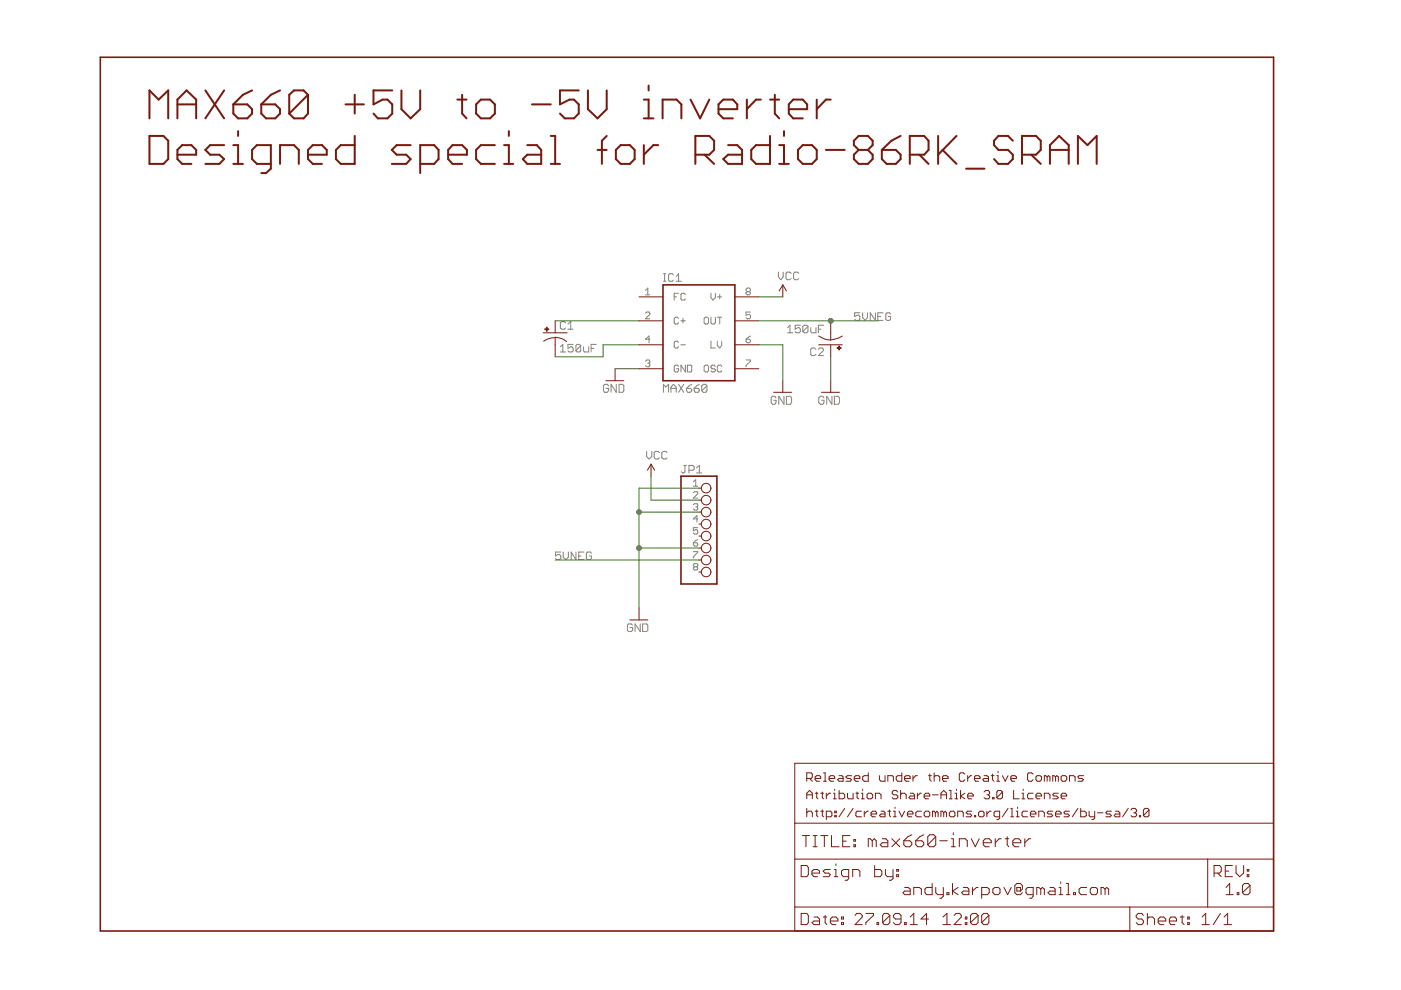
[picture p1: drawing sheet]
<svg xmlns="http://www.w3.org/2000/svg" width="297mm" height="210mm" viewBox="0 0 297 210" stroke-linecap="round" stroke-linejoin="round" font-family="sans-serif">
<g fill="none" stroke="#808080" stroke-width=".21">
<path d="M140.7 59.6h.5M140.7 58h.5M140.9 58v1.6M142.8 58.3l-.3-.3h-.5l-.2 .3v1.1l.2 .2h.5l.3-.2M143.4 59.6h1.1M143.4 58.6l.5-.6v1.6M165 57.7v1l.5 .6 .6-.6v-1M167.7 57.9l-.3-.2h-.5l-.3 .2v1.1l.3 .3h.5l.3-.3M169.4 57.9l-.3-.2h-.6l-.2 .2v1.1l.2 .3h.6l.3-.3M118.8 73.5l.5-.5v1.6M118.8 74.6h1.1M119.9 68.4l-.2-.2h-.6l-.3 .2v1.1l.3 .3h.6l.2-.3"/>
<path d="M120.4 69.8h1.1M120.4 68.7l.6-.5v1.6M121.5 73h-1.1v.9l.6-.4h.3l.2 .4v.5l-.2 .2h-.6l-.3-.2M123.1 73.3v1.1l-.2 .2h-.5l-.3-.2M123.1 73.3l-.2-.3h-.5l-.3 .3v1.1M123.1 73.3l-1 1.1M123.7 73.5v.9l.3 .2h.8v-1.1M125.3 73.9h.6M126.4 73h-1.1v1.6M136.8 61.6l.6-.5v1.4M136.8 76.6l.3-.3h.5l.2 .3-.2 .4M136.8 66.4l.3-.2h.5l.2 .5-1 .9h1"/>
<path d="M136.8 62.5h1M137.4 77h.2M137.6 77l.2 .3-.2 .5h-.5l-.3-.3M137.8 71.9h-1l.8-.7v1.5M142.9 62.9h.5M143.9 77.7l-.3-.3h-.4l-.3 .3v.9l.3 .3h.4l.3-.3v-.4h-.5M143.9 62.2h-1v1.4M143.9 67.5l-.3-.2h-.4l-.3 .2v.9l.3 .3h.4l.3-.3M143.9 72.6l-.3-.3h-.4l-.3 .3v.9l.3 .3h.4l.3-.3M144.4 68h.9M144.4 73.1h.9M144.8 67.5v.9"/>
<path d="M145.3 62.4l-.2-.2h-.6l-.1 .2v1l.1 .2h.6l.2-.2M145.3 77.4v1.5l-.9-1.5v1.5M145.7 77.4h.8l.2 .3v.9l-.2 .3h-.8zM149.3 67.5l.2-.2h.5l.2 .2v.9l-.2 .3h-.5l-.2-.3zM149.5 77.4h.5l.2 .3v.9l-.2 .3h-.5l-.2-.3v-.9zM150.7 62.2v.9l.5 .5 .5-.5v-.9M150.7 67.3v1.1l.3 .3h.4l.3-.3v-1.1M150.7 72.3v1.5h1M151.7 77.7l-.3-.3h-.4l-.3 .3v.2l.3 .3 .7 .2v.2l-.3 .3h-.4l-.3-.3M152.1 62.9h.9M152.1 67.3h.9M152.1 72.3v1l.5 .5 .4-.5v-1"/>
<path d="M152.6 62.4v1M152.6 67.3v1.4M153 77.7l-.2-.3h-.5l-.2 .3v.9l.2 .3h.5l.2-.3M158.2 76.3h.9v.3l-.9 .9v.3M158.2 71.9h.7l.2 .3v.2l-.2 .3h-.5l-.2-.3zM158.4 61.8l-.2-.2v-.3l.2-.2h.5l.2 .2v.3l-.2 .2M158.4 61.8l-.2 .2v.3l.2 .2h.5l.2-.2v-.3l-.2-.2M158.4 61.8h.5M159.1 66.2h-.9v.6l.5-.1 .4 .1v.5l-.2 .3h-.5l-.2-.3M159.1 71.2l-.9 .7M167 69.5l.5-.5v1.6M167 70.6h1.1"/>
<path d="M169.7 69h-1.1v.8l.6-.3h.2l.3 .3v.5l-.3 .3h-.6l-.2-.3M171.3 69.2v1.1l-.3 .3h-.5l-.3-.3M171.3 69.2l-.3-.2h-.5l-.3 .2v1.1M171.3 69.2l-1.1 1.1M171.9 69.5v.8l.2 .3h.9v-1.1M173 74l-.3-.2h-.6l-.2 .2v1.1l.2 .3h.6l.3-.3M173.5 69.8h.5M173.5 74l.3-.2h.5l.3 .2v.3l-1.1 1.1h1.1M174.6 69h-1.1v1.6M182.3 66.3h-1.1v.8l.6-.3h.3l.2 .3v.6l-.2 .2h-.6l-.3-.2M182.9 66.3v1l.5 .6 .5-.6v-1M185.6 66.3v1.6l-1.1-1.6v1.6"/>
<path d="M186.1 67.1h.6M187.2 66.3h-1.1v1.6h1.1M188.8 66.6l-.2-.3h-.5l-.3 .3v1.1l.3 .2h.5l.2-.2v-.6h-.5M129.1 81.8l-.4-.3h-.5l-.2 .3v1l.2 .4h.5l.4-.4v-.5h-.6M130.7 81.5v1.7l-1.1-1.7v1.7M131.3 81.5h.7l.3 .3v1l-.3 .4h-.7zM137.1 95.7v1.1l.5 .5 .6-.5v-1.1M139.8 96l-.2-.3h-.6l-.3 .3v1.1l.3 .2h.6l.2-.2M140.7 83.2v-1.7l.5 .6 .6-.6v1.7M141.4 96l-.2-.3h-.5l-.4 .3v1.1l.4 .2h.5l.2-.2M142.3 83.2v-1.1l.5-.6 .6 .6v1.1M142.3 82.3h1.1"/>
<path d="M143.9 81.5l1.1 1.7M145 81.5l-1.1 1.7M145 98.7h.6M145.2 98.7v1.3l-.2 .3h-.3l-.2-.3M145.6 82.3h.7l.4 .3v.2l-.4 .4h-.5l-.2-.4zM146.1 99.7h.8l.3-.3v-.5l-.3-.2h-.8v1.6M146.7 81.5l-1.1 .8M147.2 82.3h.8l.3 .3v.2l-.3 .4h-.6l-.2-.4zM147.7 99.2l.6-.5v1.6M148.3 81.5l-1.1 .8M149.9 81.8v1l-.3 .4h-.5l-.3-.4M149.9 81.8l-.3-.3h-.5l-.3 .3v1"/>
<path d="M149.9 81.8l-1.1 1M164.5 84.4l-.2-.4h-.5l-.3 .4v1l.3 .3h.5l.2-.3v-.5h-.5M166.2 84v1.7l-1.1-1.7v1.7M166.7 84h.9l.2 .4v1l-.2 .3h-.9zM174.7 84.4l-.3-.4h-.5l-.3 .4v1l.3 .3h.5l.3-.3v-.5h-.5M176.4 84v1.7l-1.1-1.7v1.7M176.9 84h.8l.3 .4v1l-.3 .3h-.8zM118.9 117h-1.1v.9l.5-.3h.3l.3 .3v.5l-.3 .3h-.6l-.2-.3M119.4 117v1.1l.6 .6 .5-.6v-1.1M122.1 117v1.7l-1-1.7v1.7M122.7 117.9h.5M123.8 117h-1.1v1.7h1.1"/>
<path d="M125.4 117.3l-.2-.3h-.6l-.3 .3v1.1l.3 .3h.6l.2-.3v-.5h-.5M147 102.1l.5-.4v1.4M147 103.1h.9M147 104.4l.3-.1h.5l.1 .1v.3l-.9 .9h.9M147 107l.3-.2h.5l.1 .2-.1 .5M147 115.1h.8l.1 .4-.1 .3h-.5l-.3-.3zM147 117h.9v.1l-.9 1v.2M147.5 107.5h.3M147.7 100.3h1.1M147.8 107.5l.1 .2-.1 .5h-.5l-.3-.3M147.9 111.9h-.9v.7l.5-.3h.3l.1 .3-.1 .6h-.5l-.3-.2M147.9 110h-.9l.8-.7v1.4"/>
<path d="M147.9 114.4l-.4 .2-.5 .5M134.1 132.5l-.3-.2h-.5l-.3 .2v1.1l.3 .3h.5l.3-.3v-.6h-.6M135.7 132.3v1.6l-1.1-1.6v1.6M136.2 132.3h.9l.3 .2v1.1l-.3 .3h-.9zM147.3 120.2l-.3-.3v-.2l.3-.2h.5l.1 .2-.1 .5M147.3 120.2l-.3 .2 .3 .5h.5l.1-.3-.1-.4M147.3 120.2h.5"/>
</g>
<g fill="none" stroke="#771a0e" stroke-width=".21">
<path d="M115.2 70.6h5M115.3 72.3l.7-.4 1.7-.3v1.5M117.7 71.5l1.7 .4 .8 .5M135.5 78.2h5.1M135.5 62.9h5.1M135.5 68h5.1M135.5 73.1h5.1M155.8 78.2h5.1M155.8 62.9h5.1M155.8 68h5.1M155.8 73.1h5.1M191.8 188.2h.8l.4 .3v1.2h-1.2l-.3-.4 .3-.4h1.2"/>
<path d="M193.7 189.7v-1.5h1.2l.4 .3v1.2M197.6 187.3v2.4h-1.2l-.3-.4v-.8l.3-.3h1.2M198.4 188.2v1.1l.4 .4h1.2M200 188.2v1.8l-.4 .5h-.4M200.8 189.3h.4v.4h-.4zM202 187.3v2.4M203.1 188.2l-1.1 .7 1.1 .8M204.2 188.2h.9l.3 .3v1.2h-1.2l-.3-.4 .3-.4h1.2M206.2 188.2v1.5M207.4 188.2h-.4l-.8 .7M208.1 189.7h1.2l.4-.4v-.8l-.4-.3h-1.2v2.3M210.5 188.5l.4-.3h.8l.3 .3v.8l-.3 .4h-.8l-.4-.4z"/>
<path d="M212.9 188.2l.7 1.5 .8-1.5M215.6 188.2h.7v.7h-.7zM216.3 188.9l.5-.4v-.8l-.5-.4h-.7l-.4 .4v1.6l.4 .4h.7l.5-.4M219.1 189.7h-1.2l-.4-.4v-.8l.4-.3h1.2v1.8l-.4 .5h-.4M220.7 188.5l-.5-.3h-.4v1.5M220.7 188.5v1.2M220.7 188.5l.3-.3 .4 .3v1.2M222.6 188.2h.8l.3 .3v1.2h-1.1l-.4-.4 .4-.4h1.1M224.6 188.2h.3v1.5M224.6 189.7h.7M224.9 187v.3M226.1 189.7h.7"/>
<path d="M226.1 187.3h.4v2.4M227.6 189.3h.4v.4h-.4zM230.4 188.2h-1.2l-.4 .3v.8l.4 .4h1.2M231.5 188.2h.8l.4 .3v.8l-.4 .4h-.8l-.3-.4v-.8zM234.3 188.5l-.4-.3h-.5v1.5M234.3 188.5v1.2M234.3 188.5l.3-.3 .5 .3v1.2M259.9 189.7h1.6M259.9 188.2l.8-.9v2.4M262.3 189.3h.4v.4h-.4zM265 187.7v1.6l-.4 .4h-.8l-.4-.4M265 187.7l-.4-.4h-.8l-.4 .4v1.6"/>
<path d="M265 187.7l-1.6 1.6"/>
</g>
<g fill="none" stroke="#771a0e" stroke-width=".42">
<path d="M43.5 19.2l4 5.9M47.5 19.2l-4 5.9M53.4 19.2l-1.9 .9-2 2M59.4 19.2l-2 .9-2 2M83.2 19.2h-4v2.9l1.9-1h1l1.1 1v2l-1.1 1h-2l-.9-1M85.1 19.2v3.9l2 2 2-2v-3.9M122.7 19.2h-4v2.9l2.1-1h.9l1 1v2l-1 1h-2l-1-1M124.7 19.2v3.9l2 2 1.9-2v-3.9M137.5 18.2v1M31.7 25.1v-5.9l1.9 1.9 2.1-1.9v5.9M31.7 28.8h2.9l1.1 1v3.9l-1.1 1h-2.9zM37.6 25.1v-4l2-1.9 2 1.9v4"/>
<path d="M37.6 32.8h4v-1l-1-1h-2l-1 1v1.9l1 1h2M37.6 22.1h4M47.5 30.8h-2.9l-1.1 1 1.1 1h1.9l1 .9-1 1h-3M49.5 22.1h2.9l1 1v1l-1 1h-1.9l-1-1zM49.5 34.7h2M49.5 30.8h1v3.9M50.5 27.8v1M55.4 22.1h3l1 1v1l-1 1h-2l-1-1zM57.4 34.7h-2.9l-1.1-1v-1.9l1.1-1h2.9v5l-1 .9h-1M59.4 34.7v-3.9h2.9l1.1 1v2.9M65.3 20.1v4l-.9 1h-2.1l-1-1M65.3 20.1l-.9-.9h-2.1l-1 .9v4"/>
<path d="M65.3 32.8h4v-1l-1-1h-2l-1 1v1.9l1 1h2M65.3 20.1l-4 4M73.3 22.1h3.9M75.2 20.1v4M75.2 28.8v5.9h-3l-1-1v-1.9l1-1h3M87.1 30.8h-3l-1 1 1 1h2l1 .9-1 1h-3M89.1 34.7h3l.9-1v-1.9l-.9-1h-3v5.9M95 32.8h4v-1l-1-1h-2.1l-.9 1v1.9l.9 1h2.1M97 21.1h1.9M98 20.1v4l.9 1M100.9 22.1l1.1-1h1.9l1 1v2l-1 1h-1.9l-1.1-1zM104.9 30.8h-2.9l-1.1 1v1.9l1.1 1h2.9"/>
<path d="M106.9 34.7h1.9M106.9 30.8h1v3.9M107.9 27.8v1M111.8 30.8h2l.9 1v2.9h-2.9l-1-1 1-.9h2.9M112.8 22.1h4M116.8 34.7h1.9M116.8 28.8h.9v5.9M126.7 31.8h1.9M128.6 28.8l-1 1v4.9M130.6 31.8l1-1h1.9l1.1 1v1.9l-1.1 1h-1.9l-1-1zM136.5 25.1h2M136.5 21.1h1v4"/>
<path d="M136.5 30.8v3.9M139.6 30.8h-1.1l-2 2M140.5 25.1v-4h2.9l1.1 1v3M146.4 21.1l2 4 2-4M147.4 32.8h3l1-1v-2l-1-1h-3v5.9M149.4 32.8l2 1.9M152.3 23.1h4v-1l-.9-1h-2l-1.1 1v2l1.1 1h2M154.4 30.8h1.9l1 1v2.9h-2.9l-1-1 1-.9h2.9M158.3 21.1v4M161.3 21.1h-1l-2 2M163.3 21.1h1.9M163.3 28.8v5.9h-3l-1-1v-1.9l1-1h3"/>
<path d="M164.3 20.1v4l.9 1M165.2 34.7h2M165.2 30.8h1v3.9M166.2 27.8v1M167.2 23.1h3.9v-1l-.9-1h-2l-1 1v2l1 1h2M169.2 31.8l1-1h1.9l1.1 1v1.9l-1.1 1h-1.9l-1-1zM173.2 21.1v4M175.1 31.8h4M176.1 21.1h-1l-1.9 2M182.1 31.8l-1.1 1v.9l1.1 1h1.9l1-1v-.9l-1-1M182.1 31.8l-1.1-1v-1l1.1-1h1.9l1 1v1l-1 1M182.1 31.8h1.9"/>
<path d="M187 31.8h2.9l1 1v.9l-1 1h-1.9l-1-1zM190.9 28.8l-1.9 1-2 2M192.9 32.8h3l1-1v-2l-1-1h-3v5.9M194.9 32.8l2 1.9M198.9 28.8v5.9M199.8 31.8l3 2.9M202.8 28.8l-3.9 4M204.8 35.8h3.9M214.7 29.8l-1-1h-2l-.9 1v1l.9 1h2l1 1v.9l-1 1h-2l-.9-1M216.7 32.8h2.9l1.1-1v-2l-1.1-1h-2.9v5.9M218.6 32.8l2.1 1.9M222.6 31.8h4"/>
<path d="M222.6 34.7v-3.9l2-2 2 2v3.9M228.5 34.7v-5.9l2.1 2 1.9-2v5.9"/>
</g>
<path d="M140.6 60.4h15.2v20.3h-15.2z" fill="none" stroke="#771a0e" stroke-width=".34"/>
<path d="M115.5 69.7h.8v.2h-.8z" fill="#771a0e"/>
<path d="M115.5 69.7h.9v.2h-.9z" fill="none" stroke="#771a0e" stroke-width=".21"/>
<path d="M115.8 69.4h.2v.8h-.2z" fill="#771a0e"/>
<path d="M115.8 69.4h.2v.8h-.2zM117.7 68v2.6M117.7 73.1v2.5M173.6 71.2l1.6 .8 .9 .1M173.6 73.1h5M176.1 70.6v1.5M178.6 71.2l-.8 .5-1.7 .4" fill="none" stroke="#771a0e" stroke-width=".21"/>
<path d="M177.5 73.7h.8v.1h-.8z" fill="#771a0e"/>
<path d="M177.5 73.7h.8v.2h-.8z" fill="none" stroke="#771a0e" stroke-width=".21"/>
<path d="M177.8 73.3h.2v.9h-.2z" fill="#771a0e"/>
<g fill="none" stroke="#771a0e" stroke-width=".21">
<path d="M130.4 78.2v2.5M166 60.4v2.5M166 60.4l.7 1.3M166 60.4l-.8 1.3M176.1 68v2.6M176.1 73.1v2.5M177.8 73.4h.2v.8h-.2zM128.5 80.7h3.8M138 98.4l.8 1.3M138 98.4l-.7 1.3M138 98.4v2.6M164 83.2h3.8"/>
<path d="M166 80.7v2.5M174.2 83.2h3.8M176.1 80.7v2.5M148.2 103.5h.5M148.2 106h.5M148.2 108.6h.5M148.2 111.1h.5M148.2 113.7h.5M148.2 116.2h.5M148.2 118.7h.5M133.5 131.4h3.9M135.5 128.9v2.5"/>
<path d="M148.2 121.3h.5M168.5 161.8h101.5v35.6h-101.5zM168.5 174.5h101.5M170.1 177.2h1.5M170.9 177.2v2.3M171 165.1h1l.2-.4v-.6l-.2-.2h-1v1.7M171 169.4v-1.2l.6-.6 .6 .6v1.2M171 171.4v1.8M171 172.3l.4-.3h.6l.2 .3v.9M171 168.5h1.2M171.6 165.1l.6 .5M172.4 177.2h.8"/>
<path d="M172.4 179.5h.8M172.8 165.1h1.2v-.4l-.2-.2h-.6l-.4 .2v.6l.4 .3h.6M172.8 177.2v2.3M172.8 168.2h.6M172.8 172h.6M173.2 167.9v1.2l.2 .3M173.2 171.7v1.2l.2 .3M174 177.2h1.5M174 168.2h.6M174 172h.6M174.3 167.9v1.2l.3 .3M174.3 171.7v1.2l.3 .3"/>
<path d="M174.6 163.9h.3v1.7M174.6 165.6h.6M174.8 177.2v2.3M175.2 168.2v1.2M175.2 173.2h.9l.3-.3v-.6l-.3-.3h-.9v1.8M175.8 165.1h1.2v-.4l-.3-.2h-.6l-.3 .2v.6l.3 .3h.6M176.1 168.2h-.3l-.6 .6M176.3 177.2v2.3h1.6M176.7 168.2h.3v1.2M176.7 169.4h.6M177 167.3v.3M177 172h.3v.3h-.3z"/>
<path d="M177 172.9h.3v.3h-.3zM177.9 164.5h.6l.3 .2v.9h-.9l-.3-.3 .3-.2h.9M177.9 167.6v1.8h.9l.3-.3v-.6l-.3-.3h-.9M178.7 178.3h.7M179.1 171.4l-1.2 1.8M179.7 168.2v.9l.2 .3h1v-1.2M180.2 177.2h-1.5v2.3h1.5M180.5 164.5h-.8l-.4 .2 .4 .4h.6l.2 .2-.2 .3h-1M180.9 171.4l-1.2 1.8M181 179.1h.4v.4h-.4zM181 178h.4v.3h-.4zM181.1 165.1h1.2v-.4l-.2-.2h-.6l-.4 .2v.6l.4 .3h.6"/>
<path d="M181.5 168.2h.6M181.7 167.9v1.2l.4 .3M182.6 168.2h.3v1.2M182.6 169.4h.6M182.6 172h-.9l-.2 .3v.6l.2 .3h.9M182.9 167.3v.3M183.2 172v1.2M184.1 163.9v1.7h-.9l-.3-.3v-.6l.3-.2h.9M184.1 168.2h.6l.3 .3v.6l-.3 .3h-.6l-.3-.3v-.6zM184.1 172h-.3l-.6 .6M184.7 172.6h1.2l-.3-.6h-.6l-.3 .3v.6l.3 .3h.6M184.9 178.3l-.4-.5h-.4v1.7"/>
<path d="M184.9 178.3v1.2M184.9 178.3l.5-.5 .4 .5v1.2M185.6 169.4v-1.2h.9l.3 .3v.9M186.5 164.5v.8l.3 .3h.8v-1.1M186.8 172h.6l.2 .3v.9h-.8l-.3-.3 .3-.3h.8M187 177.8h.8l.4 .5v1.2h-1.2l-.4-.4 .4-.4h1.2M188.2 165.6v-1.1h1l.2 .2v.9M188.2 172h.6M188.6 171.7v1.2l.2 .3M189.1 177.8l1.7 1.7M189.4 172h.4v1.2M189.4 173.2h.6"/>
<path d="M189.8 171.1v.3M190.4 167.9l-.4-.3h-.6l-.2 .6 .2 .3h.6l.4 .3v.3l-.4 .3h-.6l-.2-.3M190.6 172l.6 1.2 .6-1.2M190.8 177.8l-1.7 1.7M190.9 168.5l.3-.3h.6l.3 .3v.9M190.9 167.6v1.8M191.2 163.9v1.7h-.8l-.4-.3v-.6l.4-.2h.8M191.6 178.3h1.3l.4 .4v.4l-.4 .4h-.9l-.4-.4zM191.8 165.1h1.2v-.4l-.3-.2h-.6l-.3 .2v.6l.3 .3h.6M192.4 172.6h1.2l-.3-.6h-.6l-.3 .3v.6l.3 .3h.6M193 168.2h.6l.3 .3v.9h-.9l-.3-.3 .3-.3h.9M193.3 177l-.8 .4-.9 .9"/>
<path d="M193.6 164.5v1.1M194.2 178.3h1.2l.5 .4v.4l-.5 .4h-.8l-.4-.4zM194.5 164.5h-.3l-.6 .6M194.5 168.2v1.2M195.3 172h-.8l-.3 .3v.6l.3 .3h.8M195.3 168.2h-.2l-.6 .6M195.9 177l-.9 .4-.8 .9M195.9 168.8h1.2l-.2-.6h-.6l-.4 .3v.6l.4 .3h.6M195.9 172.3l.4-.3h.6l.2 .3v.6l-.2 .3h-.6l-.4-.3zM196.9 164.5h.6M197.1 164.1v1.2l.4 .3M197.7 168.5h1.2"/>
<path d="M198.1 164.7l.2-.2h.6l.3 .2v.9M198.1 163.9v1.7M198.3 172.3l-.2-.3h-.4v1.2M198.3 172.3v.9M198.3 172.3l.3-.3 .3 .3v.9M198.4 177.4v1.7l-.4 .4h-.9l-.4-.4M198.4 177.4l-.4-.4h-.9l-.4 .4v1.7M198.4 177.4l-1.7 1.7M199.2 178.3h1.7M199.5 168.5h1.2M199.5 169.4v-1.2l.6-.6 .6 .6v1.2M199.8 165.1h1.2v-.4l-.3-.2h-.6l-.3 .2v.6l.3 .3h.6"/>
<path d="M200.1 172.3l.3-.3 .3 .3v.9M200.1 172.3l-.3-.3h-.3v1.2M200.1 172.3v.9M201.3 169.4h.6M201.3 167.6h.3v1.8M201.6 172h.6l.3 .3v.6l-.3 .3h-.6l-.3-.3v-.6zM201.7 179.5h.8M201.7 177.8h.4v1.7M202.1 176.6v.4M202.5 168.2h.3v1.2M202.5 169.4h.6M202.8 167.3v.3"/>
<path d="M203.1 173.2v-1.2h.9l.2 .3v.9M203.4 179.5v-1.7h1.3l.4 .5v1.2M203.6 167.6v1.8M204.6 164.1l-.4-.2h-.6l-.2 .2v1.2l.2 .3h.6l.4-.3M204.6 168.2l-1 .6 1 .6M205.2 164.5v1.1M205.2 168.8h1.2v-.3l-.4-.3h-.6l-.2 .3v.6l.2 .3h.6M205.9 177.8l.9 1.7 .8-1.7M206 164.5h-.2l-.6 .6M206 172h-.8l-.4 .3 .4 .3h.6l.2 .3-.2 .3h-1M206.6 165.1h1.2v-.4l-.3-.2h-.6l-.3 .2v.6l.3 .3h.6M206.6 172.9h.3v.3h-.3z"/>
<path d="M207.5 172.3l.3-.3h.6l.2 .3v.6l-.2 .3h-.6l-.3-.3zM208.5 178.7h1.7v-.4l-.5-.5h-.8l-.4 .5v.8l.4 .4h.8M208.6 164.5h.6l.4 .2v.9h-1l-.2-.3 .2-.2h1M208.6 167.9l.4-.3h.6l.2 .3-.2 .6M209.2 168.5h.4M209.2 172v1.2M209.6 168.5l.2 .3v.3l-.2 .3h-.6l-.4-.3M210.2 164.5h.6M210.2 172h-.4l-.6 .6M210.4 164.1v1.2l.4 .3M210.4 169.1h.4v.3h-.4zM211 177.8v1.7"/>
<path d="M211.3 165.6h.6M211.3 164.5h.3v1.1M211.6 163.5v.4M211.9 173.2h-.9l-.2-.3v-.6l.2-.3h.9v1.5l-.6 .3M212.3 177.8h-.4l-.9 .9M212.5 164.5l.6 1.1 .6-1.1M212.5 167.9v1.2l-.3 .3h-.6l-.3-.3M212.5 167.9l-.3-.3h-.6l-.3 .3v1.2M212.5 167.9l-1.2 1.2M213.1 177.8h.8M213.6 177.4v1.7l.3 .4M213.7 171.4l-1.2 1.8"/>
<path d="M214.3 165.1h1.2v-.4l-.3-.2h-.6l-.3 .2v.6l.3 .3h.6M214.3 173.2h.6M214.3 171.4h.3v1.8M214.7 178.7h1.7v-.4l-.4-.5h-.8l-.5 .5v.8l.5 .4h.8M214.9 167.6v1.8h1.2M215.5 172h.3v1.2M215.5 173.2h.6M215.8 171.1v.3M216.7 168.2h.2v1.2M216.7 169.4h.6M216.9 167.3v.3M217.3 177.8v1.7"/>
<path d="M217.9 172h-1l-.2 .3v.6l.2 .3h1M218.5 172.6h1.1v-.3l-.3-.3h-.6l-.2 .3v.6l.2 .3h.6M218.5 177.8h-.4l-.8 .9M219.1 164.1l-.4-.2h-.6l-.2 .2v1.2l.2 .3h.6l.4-.3M219.1 168.2h-1l-.2 .3v.6l.2 .3h1M219.6 164.7l.3-.2h.6l.3 .2v.6l-.3 .3h-.6l-.3-.3zM219.6 168.8h1.2v-.3l-.3-.3h-.6l-.3 .3v.6l.3 .3h.6M220.2 173.2v-1.2h.9l.3 .3v.9M221.4 169.4v-1.2h.9l.3 .3v.9M222 164.7l.3-.2 .3 .2v.9M222 164.7l-.6-.2v1.1M222 164.7v.9"/>
<path d="M223.2 172h-.9l-.3 .3 .3 .3h.6l.3 .3-.3 .3h-.9M223.8 164.7l-.6-.2v1.1M223.8 164.7v.9M223.8 172.6h1.2v-.3l-.4-.3h-.6l-.2 .3v.6l.2 .3h.6M223.8 164.7l.2-.2 .4 .2v.9M224.4 168.2h-.9l-.3 .3 .3 .3h.5l.4 .3-.4 .3h-.8M225 168.8h1.2v-.3l-.4-.3h-.6l-.2 .3v.6l.2 .3h.6M225.2 164.5h.6l.4 .2v.6l-.4 .3h-.6l-.2-.3v-.6zM226.8 165.6v-1.1h.8l.3 .2v.9M226.8 172h-1l-.2 .3 .2 .3h.6l.4 .3-.4 .3h-.8M228.5 171.4l-1.1 1.8M229.1 171.4v1.8h.9l.3-.3v-.6l-.3-.3h-.9"/>
<path d="M229.7 164.5h-.9l-.3 .2 .3 .4h.6l.3 .2-.3 .3h-.9M230.9 172v.9l.3 .3h.9M232.1 172v1.5l-.6 .3M232.7 172.3h1.2M235.6 172h-.9l-.2 .3 .2 .3h.6l.3 .3-.3 .3h-.8M236.5 172h.6l.3 .3v.9h-.9l-.3-.3 .3-.3h.9M239.2 171.4l-1.2 1.8M239.8 171.7l.3-.3h.5l.4 .3v.3l-.4 .3M240.4 172.3h.2M240.6 172.3l.4 .3v.3l-.4 .3h-.5l-.3-.3M241.6 172.9h.2v.3h-.2zM243.6 171.7l-.2-.3h-.6l-.4 .3v1.2"/>
<path d="M243.6 171.7v1.2l-.2 .3h-.6l-.4-.3M243.6 171.7l-1.2 1.2M168.5 182.2h101.5M168.5 192.3h101.5M169.9 183.5h1.1l.4 .4v1.6l-.4 .4h-1.1zM169.9 193.7h1.1l.4 .4v1.5l-.4 .4h-1.1zM172.1 185.1h1.7v-.4l-.5-.3h-.7l-.5 .3v.8l.5 .4h.7M172.6 194.4h.7l.5 .5v1.1h-1.2l-.5-.4 .5-.3h1.2M174.5 194.4h.8M174.9 194.1v1.5l.4 .4M176 195.3h1.7v-.4l-.5-.5h-.7l-.5 .5v.7l.5 .4h.7M176 184.4h-1.1l-.4 .3 .4 .4h.8l.3 .4-.3 .4h-1.2"/>
<path d="M176.9 185.9h.8M176.9 184.4h.3v1.5M177.2 183.2v.3M178.4 195.6h.4v.4h-.4zM178.4 194.4h.4v.5h-.4zM179.9 185.9h-1.1l-.4-.4v-.8l.4-.3h1.1v1.9l-.3 .3h-.4M180.8 185.9v-1.5h1.1l.4 .3v1.2M181.3 194.1l.3-.4h.8l.4 .4v.3l-1.5 1.6h1.5M183.6 193.7h1.6v.4l-1.6 1.5v.4M185.4 183.5v2.4h1.2l.4-.4v-.8l-.4-.3h-1.2M185.9 195.6h.4v.4h-.4zM187.7 184.4v1.1l.5 .4h1.1"/>
<path d="M188.7 194.1v1.5l-.5 .4h-.7l-.4-.4M188.7 194.1l-.5-.4h-.7l-.4 .4v1.5M188.7 194.1l-1.6 1.5M189.3 184.4v1.9l-.4 .3h-.3M190.1 185.5h.4v.4h-.4zM190.1 184.4h.4v.3h-.4zM191 194.9h-1.2l-.4-.5v-.3l.4-.4h.8l.4 .4v1.5l-.4 .4h-.8l-.4-.4M191.8 195.6h.3v.4h-.3zM193 196h1.5M193 194.4l.7-.7v2.3M196.9 194.9h-1.6l1.1-1.2v2.3M199.9 196h1.6"/>
<path d="M199.9 194.4l.9-.7v2.3M202.3 194.1l.4-.4h.8l.3 .4v.3l-1.5 1.6h1.5M204.7 195.6h.3v.4h-.3zM204.7 194.4h.3v.5h-.3zM207.4 194.1v1.5l-.5 .4h-.7l-.4-.4M207.4 194.1l-.5-.4h-.7l-.4 .4v1.5M207.4 194.1l-1.6 1.5M209.7 194.1v1.5l-.4 .4h-.7l-.5-.4M209.7 194.1l-.4-.4h-.7l-.5 .4v1.5M209.7 194.1l-1.6 1.5M239.5 192.3v5.1M242.4 194.1l-.3-.4h-.8l-.4 .4v.3l.4 .5h.8l.3 .4v.3l-.3 .4h-.8l-.4-.4"/>
<path d="M243.3 194.9l.3-.5h.8l.4 .5v1.1M243.3 193.7v2.3M245.6 195.3h1.6v-.4l-.5-.5h-.7l-.4 .5v.7l.4 .4h.7M247.9 195.3h1.5v-.4l-.3-.5h-.8l-.4 .5v.7l.4 .4h.8M250.2 194.4h.9M250.6 194.1v1.5l.5 .4M251.8 195.6h.4v.4h-.4zM251.8 194.4h.4v.5h-.4zM254.9 196h1.5M254.9 194.4l.7-.7v2.3M256.1 182.2v10.1M257.4 185.1h1.2l.3-.4v-.8l-.3-.4h-1.2v2.4"/>
<path d="M258.2 185.1l.7 .8M258.8 193.7l-1.6 2.3M259.5 196h1.6M259.5 194.4l.8-.7v2.3M259.8 184.7h.7M261.3 183.5h-1.5v2.4h1.5M262.1 183.5v1.6l.7 .8 .9-.8v-1.6M264.4 185.5h.4v.4h-.4zM264.4 184.4h.4v.3h-.4z"/>
<circle cx="149.7" cy="116.2" r="1.02"/>
<circle cx="149.7" cy="108.6" r="1.02"/>
<circle cx="149.7" cy="113.7" r="1.02"/>
<circle cx="149.7" cy="103.5" r="1.02"/>
<circle cx="149.7" cy="111.1" r="1.02"/>
<circle cx="149.7" cy="118.7" r="1.02"/>
<circle cx="149.7" cy="106" r="1.02"/>
<circle cx="149.7" cy="121.3" r="1.02"/>
</g>
<path d="M21.3 12.1h248.7v185.3h-248.7zM144.4 101h7.6v22.8h-7.6z" fill="none" stroke="#771a0e" stroke-width=".34"/>
<path d="M130.4 78.2h5.1M160.9 73.1h5.1v7.6M176.1 75.6v5.1M135.5 103.5v25.4M135.5 108.6h12.7" fill="none" stroke="#3a781b" stroke-width=".21"/>
<circle cx="135.5" cy="108.6" r=".51" fill="#3a781b"/>
<g fill="none" stroke="#3a781b" stroke-width=".21">
<path d="M135.5 116.2h12.7"/>
<circle cx="135.5" cy="108.6" r=".51"/>
</g>
<circle cx="135.5" cy="116.2" r=".51" fill="#3a781b"/>
<g fill="none" stroke="#3a781b" stroke-width=".21">
<path d="M117.7 68h17.8M135.5 73.1h-7.6v2.5h-10.2M160.9 68h25.3M135.5 103.5h12.7"/>
<circle cx="135.5" cy="116.2" r=".51"/>
</g>
<circle cx="176.1" cy="68" r=".51" fill="#3a781b"/>
<g fill="none" stroke="#3a781b" stroke-width=".21">
<path d="M160.9 62.9h5.1M117.7 118.7h30.5M138 101v5h10.2"/>
<circle cx="176.1" cy="68" r=".51"/>
</g>
</svg>
